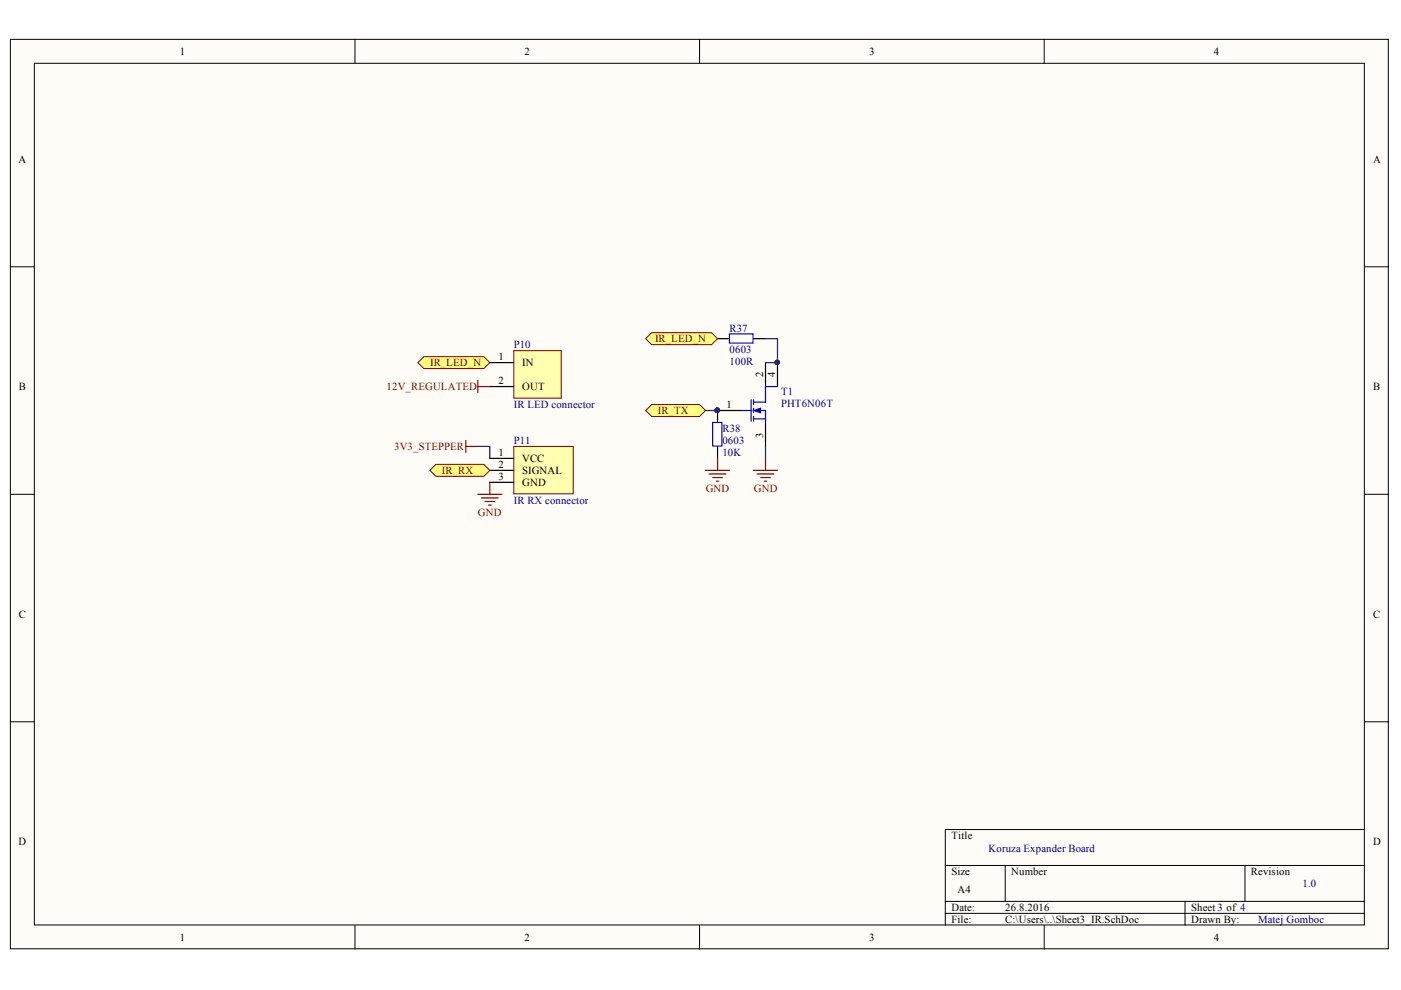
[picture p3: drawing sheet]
<svg xmlns="http://www.w3.org/2000/svg" width="297mm" height="210mm" viewBox="0 0 297 210" stroke-linecap="round" stroke-linejoin="round" font-family="sans-serif">
<defs><g id="words">
<g font-size="2.3">
<text x="38.1" y="11.7">1</text>
<text x="111.2" y="11.7">2</text>
<text x="184.3" y="11.7">3</text>
<text x="257.4" y="11.7">4</text>
<text x="3.9" y="34.5">A</text>
<text x="291.1" y="34.5">A</text>
<text x="105.7" y="76.4">1</text>
<text x="110.7" y="77.6">IN</text>
<text x="4" y="82.7">B</text>
<text x="105.7" y="81.5">2</text>
<text x="110.7" y="82.7">OUT</text>
<text x="161.8" y="79.9" transform="rotate(-90 161.8 79.9)">2</text>
<text x="164.3" y="79.9" transform="rotate(-90 164.3 79.9)">4</text>
<text x="291.1" y="82.7">B</text>
<text x="154" y="86.5">1</text>
<text x="161.8" y="92.8" transform="rotate(-90 161.8 92.8)">3</text>
<text x="105.7" y="96.7">1</text>
<text x="105.7" y="99.2">2</text>
<text x="105.7" y="101.7">3</text>
<text x="110.7" y="97.9">VCC</text>
<text x="110.7" y="100.5">SIGNAL</text>
<text x="110.7" y="103">GND</text>
<text x="4" y="131">C</text>
<text x="291.1" y="131">C</text>
<text x="3.9" y="179.2">D</text>
<text x="201.7" y="177.9">Title</text>
<text x="291.1" y="179.2">D</text>
<text x="201.7" y="185.6">Size</text>
<text x="214.4" y="185.6">Number</text>
<text x="265.2" y="185.6">Revision</text>
<text x="203" y="189.4">A4</text>
<text x="201.7" y="193.2">Date:</text>
<text x="201.7" y="195.7">File:</text>
<text x="213.1" y="193.2">26.8.2016</text>
<text x="213.1" y="195.7">C:\Users\..\Sheet3_IR.SchDoc</text>
<text x="252.5" y="193.2">Sheet 3 of 4</text>
<text x="252.5" y="195.7">Drawn By:</text>
<text x="38.1" y="199.5">1</text>
<text x="111.2" y="199.5">2</text>
<text x="184.3" y="199.5">3</text>
<text x="257.4" y="199.5">4</text>
</g>
<g font-size="2.3" fill="#000080">
<text x="154.7" y="70.3">R37</text>
<text x="108.9" y="73.8">P10</text>
<text x="154.7" y="77.4">100R</text>
<text x="154.7" y="74.9">0603</text>
<text x="165.6" y="83.7">T1</text>
<text x="108.9" y="86.5">IR LED connector</text>
<text x="165.6" y="86.3">PHT6N06T</text>
<text x="108.9" y="94.1">P11</text>
<text x="153.2" y="91.6">R38</text>
<text x="153.2" y="94.1">0603</text>
<text x="153.2" y="96.7">10K</text>
<text x="108.9" y="106.9">IR RX connector</text>
<text x="209.6" y="180.7">Koruza Expander Board</text>
<text x="276.1" y="188.1">1.0</text>
<text x="266.8" y="195.7">Matej Gomboc</text>
</g>
<g font-size="2.3" fill="#800000">
<text x="91.2" y="77.6">IR_LED_N</text>
<text x="138.9" y="72.6">IR_LED_N</text>
<text x="82" y="82.7">12V_REGULATED</text>
<text x="139.5" y="87.8">IR_TX</text>
<text x="83.6" y="95.4">3V3_STEPPER</text>
<text x="93.7" y="100.5">IR_RX</text>
<text x="149.6" y="104.4">GND</text>
<text x="159.9" y="104.4">GND</text>
<text x="101.3" y="109.4">GND</text>
</g>
</g></defs>
<g fill="#fffcf8" stroke="#000" stroke-width=".21">
<path d="M2.2 8.3h292.1v192.9h-292.1z"/>
<path d="M7.3 13.4h282v182.7h-282z"/>
</g>
<g fill="none" stroke="#000" stroke-width=".21">
<path d="M75.3 8.3v5.1M148.3 8.3v5.1M221.4 8.3v5.1M2.2 56.6h5.1M289.4 56.6h5M2.2 104.8h5.1M289.4 104.8h5M2.2 153h5.1M289.4 153h5M289.4 175.9h-89v20.3M75.3 196.2v5.1M148.3 196.2v5.1"/>
<path d="M200.4 183.5h89M200.4 191.1h89M200.4 193.7h89M213.1 183.5v7.6M221.4 196.2v5.1M251.2 191.1v5.1M264 183.5v7.6"/>
</g>
<path d="M108.9 74.3h10.1v10.1h-10.1z" fill="#ffffb0" stroke="#800000" stroke-width=".21"/>
<path d="M103.9 76.9h5M103.9 82h5" fill="none" stroke="#000" stroke-width=".25"/>
<path d="M108.9 94.7h12.6v10h-12.6z" fill="#ffffb0" stroke="#800000" stroke-width=".21"/>
<path d="M103.9 97.2h5M103.9 99.7h5M103.9 102.3h5" fill="none" stroke="#000" stroke-width=".25"/>
<g fill="#ffff80" stroke="#800000" stroke-width=".21">
<path d="M88.6 76.9l1.3-1.3h12.7l1.3 1.3-1.3 1.3h-12.7z" fill-rule="evenodd"/>
<path d="M91.1 99.7l1.3-1.2h10.2l1.3 1.2-1.3 1.3h-10.2z" fill-rule="evenodd"/>
</g>
<path d="M98.8 93.4v2.5M98.8 94.7h2.5M101.3 104.8h5.1M102.1 105.6h3.5M102.8 106.3h2.1M103.6 107.1h.5M103.9 102.3v2.5" fill="none" stroke="#800000" stroke-width=".25"/>
<path d="M101.3 94.7h2.6v2.5" fill="none" stroke="#000080" stroke-width=".25"/>
<path d="M162.3 76.9v5.1M152.1 87h5.1M162.3 89.6v5.1" fill="none" stroke="#000" stroke-width=".25"/>
<circle cx="152.1" cy="87" r=".47" fill="#000080" stroke="#000080" stroke-width=".21"/>
<path d="M157.2 87h2.1M159.3 84.8v4.5M159.8 85.3h2.5M159.8 87h2.5v2.6M159.8 88.8h2.5M159.8 84.8v1M159.8 86.5v1M159.8 88.3v1" fill="none" stroke="#00f" stroke-width=".25"/>
<path d="M159.8 87l1.5-.5v1z" fill="#00f"/>
<path d="M159.8 87l1.5-.5v1z" fill="none" stroke="#00f" stroke-width=".21"/>
<path d="M164.8 82h-2.5v3.3" fill="none" stroke="#00f" stroke-width=".25"/>
<path d="M164.8 76.9v5.1" fill="none" stroke="#000" stroke-width=".25"/>
<g fill="#000080" stroke="#000080" stroke-width=".21">
<circle cx="164.8" cy="76.8" r=".46"/>
<circle cx="152.1" cy="87" r=".47"/>
</g>
<path d="M136.9 87l1.3-1.2h10.1l1.3 1.2-1.3 1.3h-10.1z" fill-rule="evenodd" fill="#ffff80" stroke="#800000" stroke-width=".21"/>
<path d="M152.1 71.8h2.6M159.8 71.8h2.5M152.1 87v2.6M152.1 94.7v2.5" fill="none" stroke="#000" stroke-width=".25"/>
<circle cx="152.1" cy="87" r=".47" fill="#000080" stroke="#000080" stroke-width=".21"/>
<path d="M154.7 70.8h5v1.9h-5zM151.1 89.6h2v5h-2z" fill="none" stroke="#00f" stroke-width=".25"/>
<path d="M149.6 99.7h5.1M152.1 97.2v2.5M159.8 99.7h5M162.3 97.2v2.5M150.4 100.5h3.5M151.1 101.3h2.1M151.9 102h.5M160.5 100.5h3.6M161.3 101.3h2M162 102h.6" fill="none" stroke="#800000" stroke-width=".25"/>
<path d="M149.6 87h2.5M162.3 94.7v2.5" fill="none" stroke="#000080" stroke-width=".25"/>
<path d="M136.9 71.8l1.3-1.3h12.7l1.2 1.3-1.2 1.3h-12.7z" fill-rule="evenodd" fill="#ffff80" stroke="#800000" stroke-width=".21"/>
<path d="M162.3 71.8h2.5v5.1h-2.5" fill="none" stroke="#000080" stroke-width=".25"/>
<circle cx="164.8" cy="76.8" r=".46" fill="#000080" stroke="#000080" stroke-width=".21"/>
<path d="M101.3 80.7v2.5M101.3 82h2.6" fill="none" stroke="#800000" stroke-width=".25"/>
<use href="#words"/>
</svg>
